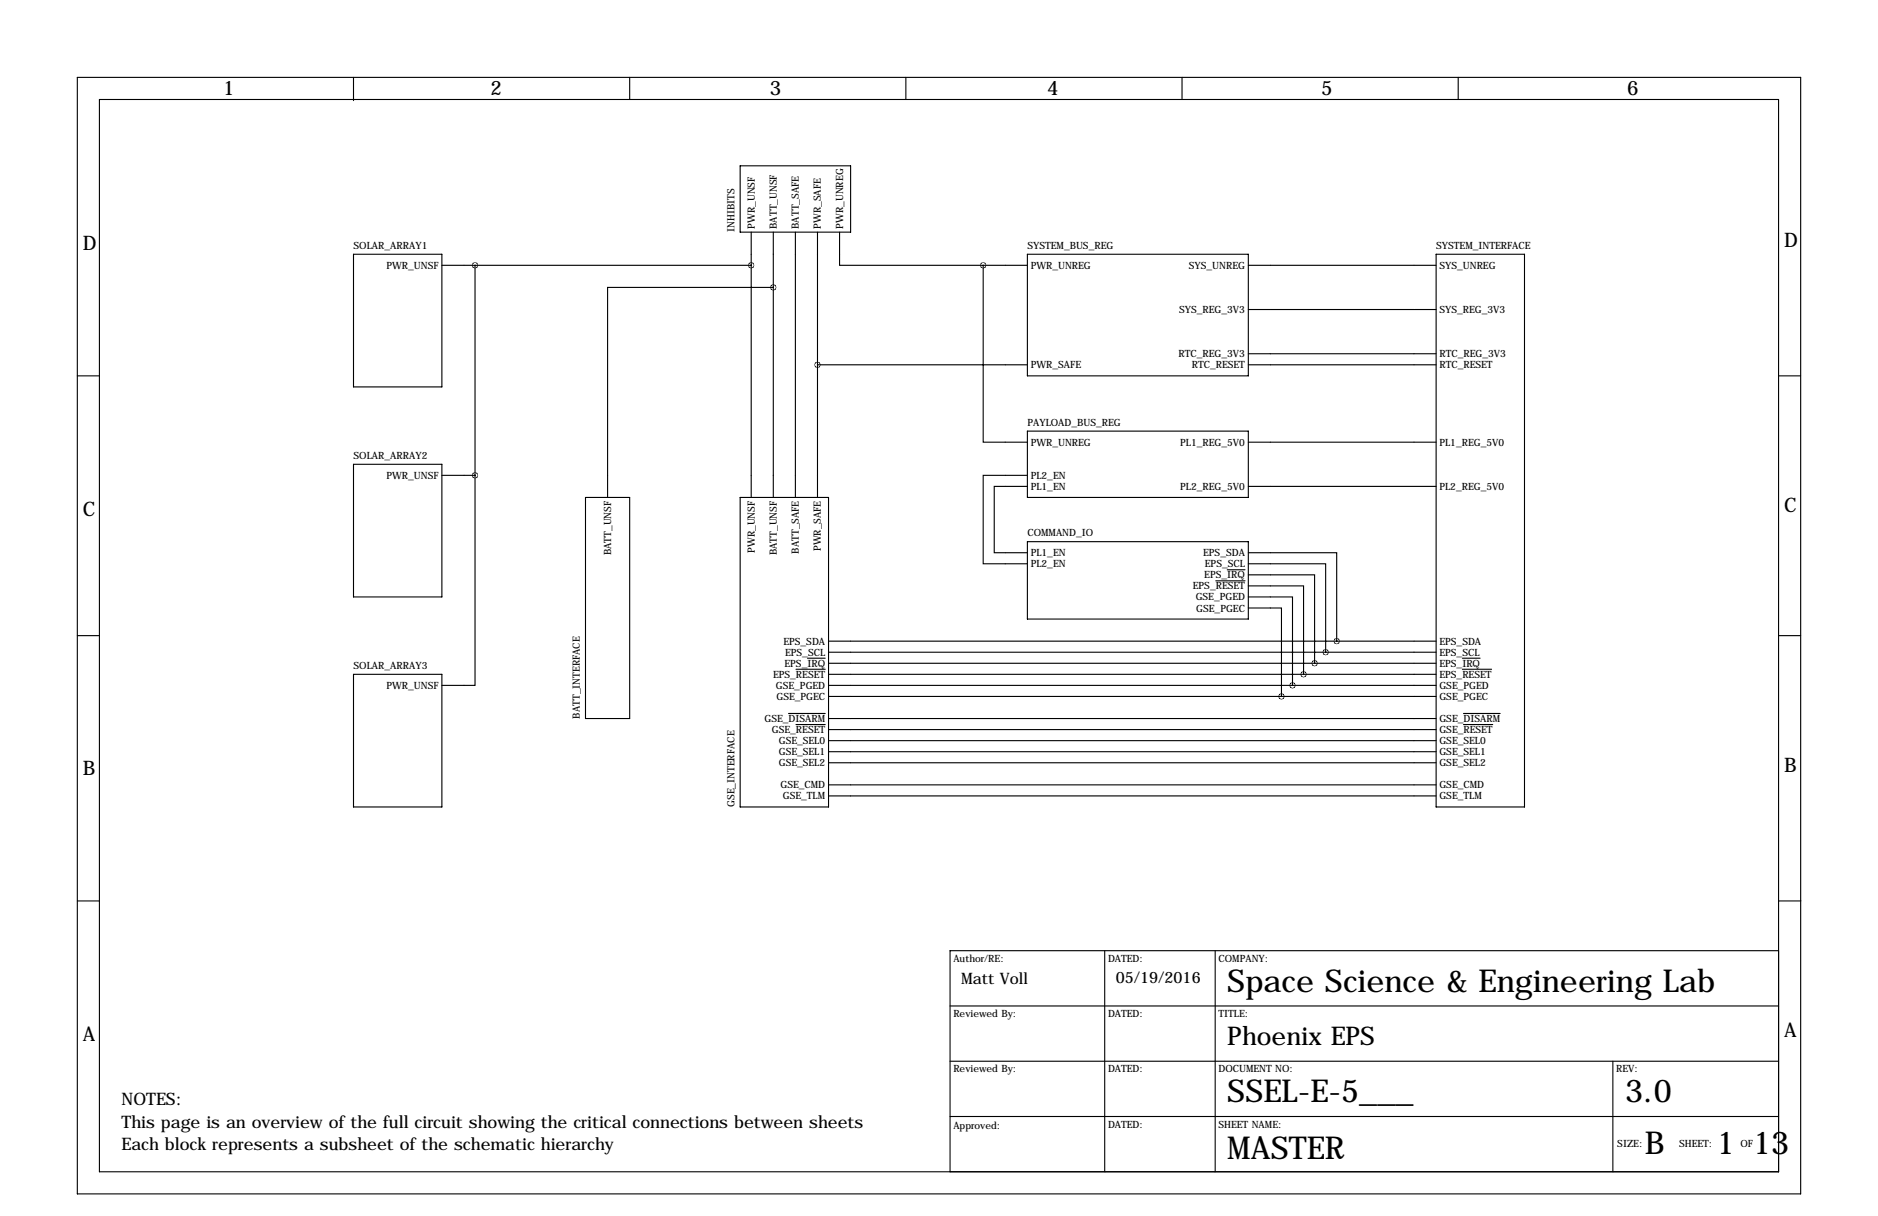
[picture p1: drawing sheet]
<svg xmlns="http://www.w3.org/2000/svg" width="432mm" height="279mm" viewBox="0 0 432 279" stroke-linecap="round" stroke-linejoin="round" font-family="sans-serif">
<defs><g id="words">
<g font-size="7.3">
<text x="282.2" y="227.8">Space Science &amp; Engineering Lab</text>
<text x="282.2" y="253.2">SSEL-E-5___</text>
<text x="373.6" y="253.2">3.0</text>
<text x="282.2" y="266.2">MASTER</text>
<text x="378.2" y="265.2">B</text>
<text x="394.7" y="265.2">1</text>
<text x="403.1" y="265.2">13</text>
</g>
<text font-size="5.9" x="282.2" y="240.1">Phoenix EPS</text>
<g font-size="4.6">
<text x="51.3" y="21.9">1</text>
<text x="112.8" y="21.9">2</text>
<text x="177" y="21.9">3</text>
<text x="240.8" y="21.9">4</text>
<text x="303.8" y="21.9">5</text>
<text x="374.1" y="21.9">6</text>
<text x="19" y="57.5">D</text>
<text x="410.2" y="56.7">D</text>
<text x="19" y="118.5">C</text>
<text x="410.2" y="117.7">C</text>
<text x="19" y="178.1">B</text>
<text x="410.2" y="177.4">B</text>
<text x="19" y="239.1">A</text>
<text x="410.2" y="238.3">A</text>
</g>
<g font-size="4">
<text x="27.9" y="254">NOTES:</text>
<text x="27.9" y="259.1">This page is an overview of the full circuit showing the critical connections between sheets</text>
<text x="27.9" y="264.2">Each block represents a subsheet of the schematic hierarchy</text>
</g>
<g font-size="3.6">
<text x="221" y="226.1">Matt Voll</text>
<text x="256.5" y="225.8">05/19/2016</text>
</g>
<g font-size="2.3">
<text x="168.9" y="53.3" transform="rotate(-90 168.9 53.3)">INHIBITS</text>
<text x="173.5" y="52.6" transform="rotate(-90 173.5 52.6)">PWR_UNSF</text>
<text x="178.6" y="52.6" transform="rotate(-90 178.6 52.6)">BATT_UNSF</text>
<text x="183.7" y="52.6" transform="rotate(-90 183.7 52.6)">BATT_SAFE</text>
<text x="188.8" y="52.6" transform="rotate(-90 188.8 52.6)">PWR_SAFE</text>
<text x="193.8" y="52.6" transform="rotate(-90 193.8 52.6)">PWR_UNREG</text>
<text x="81.3" y="57.2">SOLAR_ARRAY1</text>
<text x="236.2" y="57.2">SYSTEM_BUS_REG</text>
<text x="330.2" y="57.2">SYSTEM_INTERFACE</text>
<text x="88.8" y="61.8">PWR_UNSF</text>
<text x="237" y="61.8">PWR_UNREG</text>
<text x="273.3" y="61.8">SYS_UNREG</text>
<text x="331" y="61.8">SYS_UNREG</text>
<text x="271.1" y="71.9">SYS_REG_3V3</text>
<text x="331" y="71.9">SYS_REG_3V3</text>
<text x="271" y="82.1">RTC_REG_3V3</text>
<text x="331" y="82.1">RTC_REG_3V3</text>
<text x="237" y="84.6">PWR_SAFE</text>
<text x="274" y="84.6">RTC_RESET</text>
<text x="331" y="84.6">RTC_RESET</text>
<text x="236.2" y="97.8">PAYLOAD_BUS_REG</text>
<text x="81.3" y="105.4">SOLAR_ARRAY2</text>
<text x="237" y="102.4">PWR_UNREG</text>
<text x="271.4" y="102.4">PL1_REG_5V0</text>
<text x="331" y="102.4">PL1_REG_5V0</text>
<text x="88.8" y="110">PWR_UNSF</text>
<text x="237" y="112.6">PL1_EN</text>
<text x="237" y="110">PL2_EN</text>
<text x="271.4" y="112.6">PL2_REG_5V0</text>
<text x="331" y="112.6">PL2_REG_5V0</text>
<text x="236.2" y="123.2">COMMAND_IO</text>
<text x="140.5" y="127.6" transform="rotate(-90 140.5 127.6)">BATT_UNSF</text>
<text x="173.5" y="127.1" transform="rotate(-90 173.5 127.1)">PWR_UNSF</text>
<text x="178.6" y="127.6" transform="rotate(-90 178.6 127.6)">BATT_UNSF</text>
<text x="183.7" y="127.2" transform="rotate(-90 183.7 127.2)">BATT_SAFE</text>
<text x="188.8" y="126.7" transform="rotate(-90 188.8 126.7)">PWR_SAFE</text>
<text x="237" y="130.3">PL2_EN</text>
<text x="237" y="127.8">PL1_EN</text>
<text x="276.6" y="127.8">EPS_SDA</text>
<text x="277" y="130.3">EPS_SCL</text>
<text x="274.3" y="135.4">EPS_RESET</text>
<text x="274.9" y="138">GSE_PGED</text>
<text x="276.9" y="132.9">EPS_IRQ</text>
<text x="275.1" y="140.5">GSE_PGEC</text>
<text x="180.1" y="148.1">EPS_SDA</text>
<text x="331" y="148.1">EPS_SDA</text>
<text x="81.3" y="153.7">SOLAR_ARRAY3</text>
<text x="177.7" y="155.7">EPS_RESET</text>
<text x="180.4" y="153.2">EPS_IRQ</text>
<text x="180.5" y="150.7">EPS_SCL</text>
<text x="331" y="150.7">EPS_SCL</text>
<text x="331" y="153.2">EPS_IRQ</text>
<text x="331" y="155.7">EPS_RESET</text>
<text x="88.8" y="158.3">PWR_UNSF</text>
<text x="178.4" y="158.3">GSE_PGED</text>
<text x="178.5" y="160.8">GSE_PGEC</text>
<text x="331" y="158.3">GSE_PGED</text>
<text x="331" y="160.8">GSE_PGEC</text>
<text x="133.3" y="165.1" transform="rotate(-90 133.3 165.1)">BATT_INTERFACE</text>
<text x="175.8" y="165.9">GSE_DISARM</text>
<text x="331" y="165.9">GSE_DISARM</text>
<text x="177.5" y="168.4">GSE_RESET</text>
<text x="179.1" y="171">GSE_SEL0</text>
<text x="179.1" y="173.5">GSE_SEL1</text>
<text x="331" y="168.4">GSE_RESET</text>
<text x="331" y="171">GSE_SEL0</text>
<text x="331" y="173.5">GSE_SEL1</text>
<text x="179.1" y="176.1">GSE_SEL2</text>
<text x="331" y="176.1">GSE_SEL2</text>
<text x="168.9" y="185.4" transform="rotate(-90 168.9 185.4)">GSE_INTERFACE</text>
<text x="179.5" y="181.1">GSE_CMD</text>
<text x="180" y="183.7">GSE_TLM</text>
<text x="331" y="181.1">GSE_CMD</text>
<text x="331" y="183.7">GSE_TLM</text>
<text x="219.2" y="221">Author/RE:</text>
<text x="254.8" y="221">DATED:</text>
<text x="280.2" y="221">COMPANY:</text>
<text x="219.2" y="233.7">Reviewed By:</text>
<text x="254.8" y="233.7">DATED:</text>
<text x="280.2" y="233.7">TITLE:</text>
<text x="219.2" y="246.4">Reviewed By:</text>
<text x="254.8" y="246.4">DATED:</text>
<text x="280.2" y="246.4">DOCUMENT NO:</text>
<text x="371.6" y="246.4">REV:</text>
<text x="219.2" y="259.3">Approved:</text>
<text x="254.8" y="259.1">DATED:</text>
<text x="280.2" y="259.1">SHEET NAME:</text>
<text x="371.9" y="263.7">SIZE:</text>
<text x="386.1" y="263.7">SHEET:</text>
<text x="400.2" y="263.7">OF</text>
</g>
</g></defs>
<g fill="none" stroke="#000" stroke-width=".25">
<path d="M17.8 17.8h396.2v256.5h-396.2zM81.3 17.8v5.3M144.8 17.8v5.1M208.3 17.8v5.1M271.8 17.8v5.1M335.3 17.8v5.1M22.9 22.9h386v246.3h-386zM170.2 38.1h25.4v15.2h-25.4zM81.3 58.4h20.3v30.5h-20.3zM172.7 53.3v61M177.8 53.3v61M182.9 53.3v61"/>
<path d="M188 53.3v61M193 53.3v7.7h33.1M236.2 58.4h50.8v28h-50.8zM330.2 58.4h20.3v127h-20.3zM101.6 61h71.1M109.2 61v48.2M177.8 66h-38.1v48.3M226.1 61v40.6h10.1M226.1 61h10.1M287 61h43.2M287 71.1h43.2M17.8 86.4h5.1"/>
<path d="M188 83.8h48.2M236.2 99.1h50.8v15.2h-50.8zM287 81.3h43.2M287 83.8h43.2M408.9 86.4h5.1M81.3 106.7h20.3v30.5h-20.3zM101.6 109.2h7.6M109.2 109.2v48.3h-7.6M134.6 114.3h10.2v50.8h-10.2zM170.2 114.3h20.3v71.1h-20.3zM236.2 111.8h-7.6v15.2h7.6M236.2 109.2h-10.1v20.3h10.1"/>
<path d="M287 101.6h43.2M287 111.8h43.2M236.2 124.5h50.8v17.7h-50.8zM279.5 133.5h6.8M282.2 130.9h4.1M287 139.7h7.6v20.3M287 137.2h10.2v20.3M287 134.6h12.7v20.3M287 132.1h15.3v20.3M287 129.5h17.8v20.4M287 127h20.3v20.3M17.8 146h5.1"/>
<path d="M81.3 154.9h20.3v30.5h-20.3zM183 153.8h6.7M185.7 151.2h4M190.5 149.9h139.7M190.5 147.3h139.7M190.5 157.5h139.7M190.5 152.4h139.7M190.5 154.9h139.7M336.2 151.2h4.1M336.2 153.8h6.8M408.9 146h5.1M181.3 163.9h8.4"/>
<path d="M183 166.5h6.7M190.5 165.1h139.7M190.5 167.6h139.7M190.5 160h139.7M190.5 170.2h139.7M190.5 172.7h139.7M190.5 175.3h139.7M336.5 163.9h8.4M336.5 166.5h6.7M190.5 180.3h139.7M190.5 182.9h139.7M17.8 207h5.1"/>
<path d="M254 218.4v50.8M279.4 218.4v50.8M408.9 207h5.2M408.9 218.4h-190.5v50.8M218.4 231.1h190.5M218.4 256.5h190.5M218.4 243.8h190.5M370.8 243.8v25.4"/>
</g>
<path d="M294.6 160a.05 .05 0 0 0 .1 0 .05 .05 0 0 0-.1 0zM297.1 157.5a.05 .05 0 0 0 .1 0 .05 .05 0 0 0-.1 0zM299.7 154.9a.05 .05 0 0 0 .1 0 .05 .05 0 0 0-.1 0zM302.2 152.4a.05 .05 0 0 0 .1 0 .05 .05 0 0 0-.1 0zM307.3 147.3a.05 .05 0 0 0 .1 0 .05 .05 0 0 0-.1 0zM109.2 109.2a.05 .05 0 0 0 .1 0 .05 .05 0 0 0-.1 0zM226 61a.05 .05 0 0 0 .1 0 .05 .05 0 0 0-.1 0zM109.2 61a.05 .05 0 0 0 .1 0 .05 .05 0 0 0-.1 0zM172.7 61a.05 .05 0 0 0 .1 0 .05 .05 0 0 0-.1 0zM187.9 83.8a.05 .05 0 0 0 .1 0 .05 .05 0 0 0-.1 0z" fill="#000" stroke="#000" stroke-width="1.3"/>
<use href="#words"/>
</svg>
